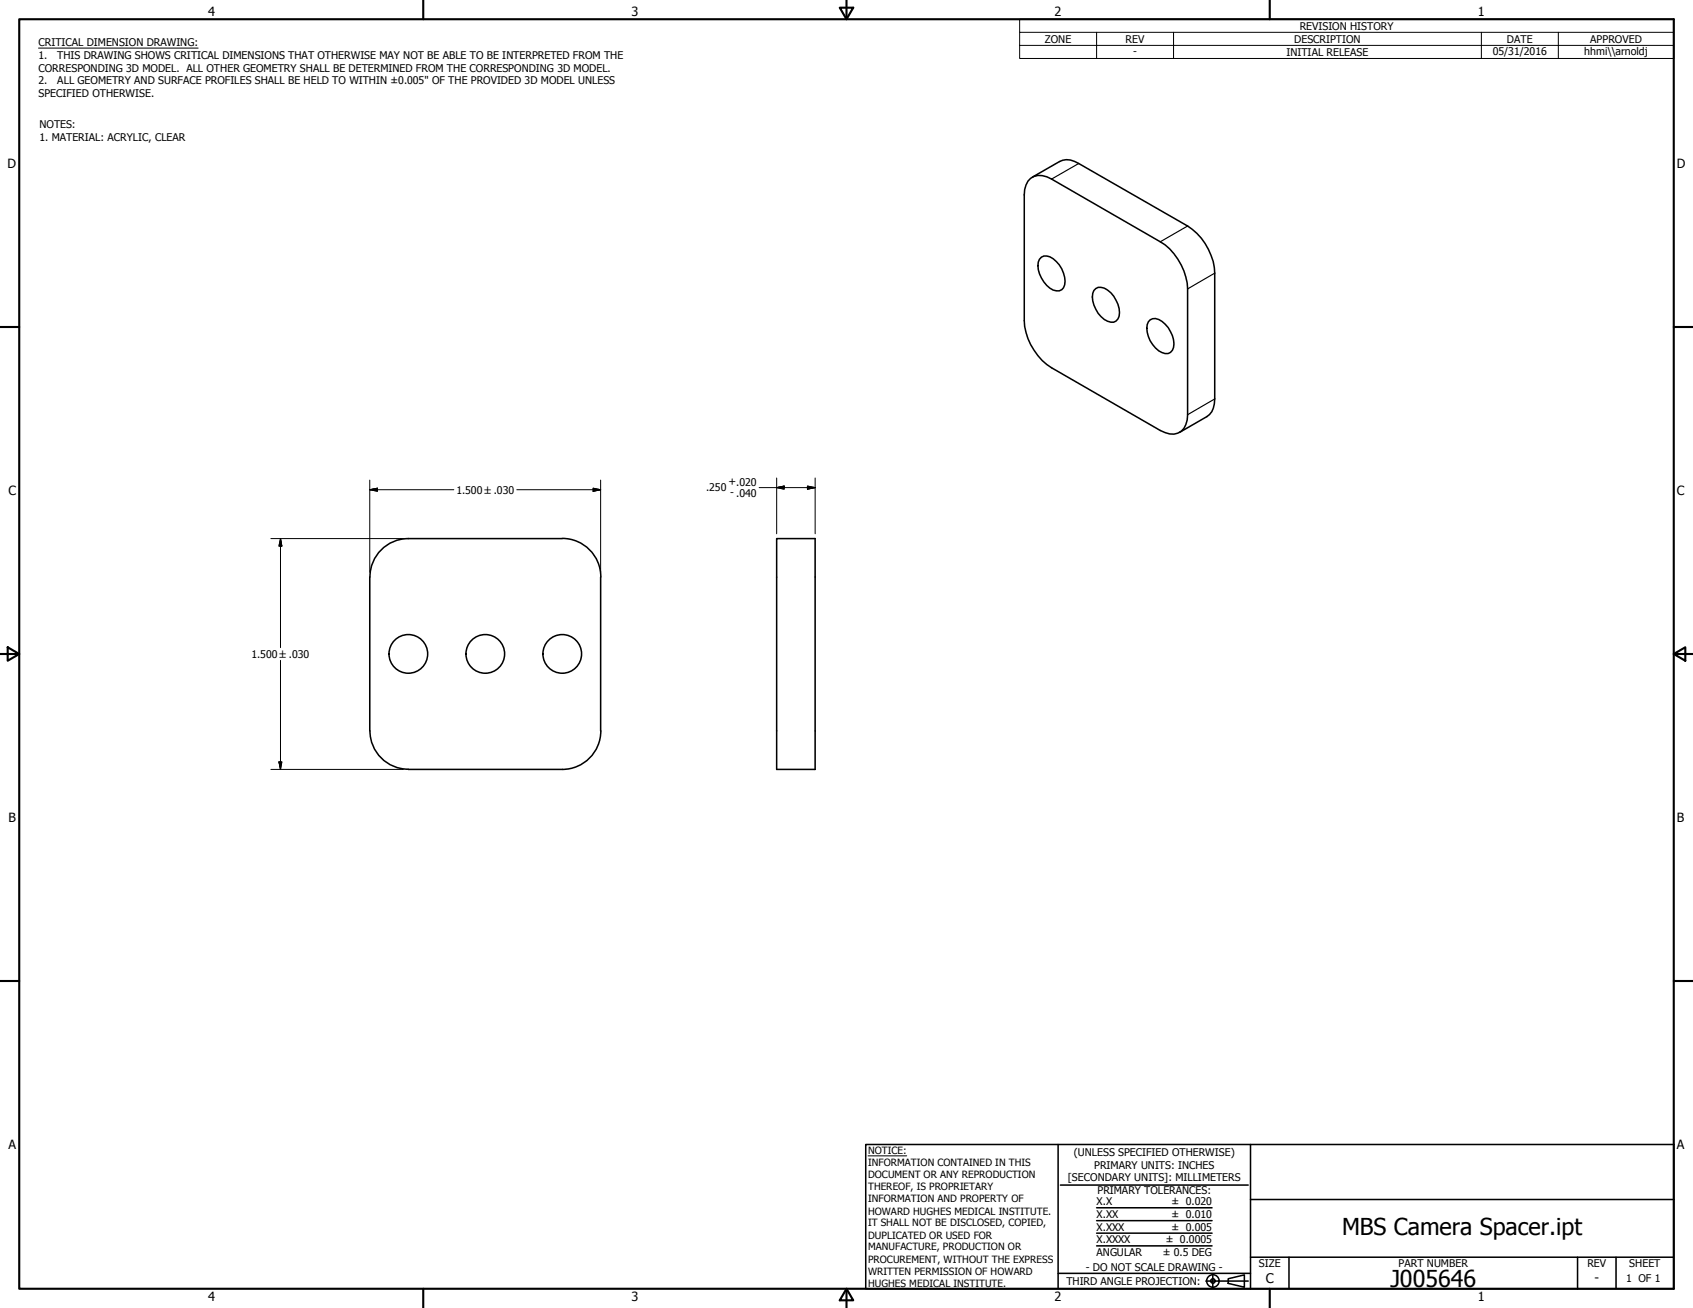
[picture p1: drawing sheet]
<svg xmlns="http://www.w3.org/2000/svg" width="559mm" height="432mm" viewBox="0 0 559 432" stroke-linecap="round" stroke-linejoin="round" font-family="sans-serif">
<defs><g id="words">
<g font-size="7.7">
<text x="443" y="407.6">MBS Camera Spacer.ipt</text>
<text x="458.9" y="424.8">J005646</text>
</g>
<text font-size="4.4" x="417.8" y="423.5">C</text>
<g font-size="4.2">
<text x="68.7" y="5.3">4</text>
<text x="208.4" y="5.3">3</text>
<text x="348.1" y="5.3">2</text>
<text x="487.8" y="5.3">1</text>
<text x="2.5" y="55.5">D</text>
<text x="553.5" y="55.5">D</text>
<text x="2.8" y="163.4">C</text>
<text x="553.5" y="163.4">C</text>
<text x="2.9" y="271.4">B</text>
<text x="553.5" y="271.4">B</text>
<text x="2.8" y="379.3">A</text>
<text x="553.5" y="379.3">A</text>
<text x="526.3" y="423.2">-</text>
<text x="68.7" y="429.5">4</text>
<text x="208.4" y="429.6">3</text>
<text x="348.1" y="429.6">2</text>
<text x="487.8" y="429.5">1</text>
</g>
<g font-size="3.5">
<text x="429" y="9.8">REVISION HISTORY</text>
<text x="12.7" y="15.3">CRITICAL DIMENSION DRAWING:</text>
<text x="344.9" y="14.1">ZONE</text>
<text x="371.5" y="14.1">REV</text>
<text x="427.2" y="14.1">DESCRIPTION</text>
<text x="497.4" y="14.1">DATE</text>
<text x="524.9" y="14.1">APPROVED</text>
<text x="12.7" y="19.5">1.</text>
<text x="12.7" y="23.7">CORRESPONDING 3D MODEL. ALL OTHER GEOMETRY SHALL BE DETERMINED FROM THE CORRESPONDING 3D MODEL.</text>
<text x="18.9" y="19.5">THIS DRAWING SHOWS CRITICAL DIMENSIONS THAT OTHERWISE MAY NOT BE ABLE TO BE INTERPRETED FROM THE</text>
<text x="374" y="18.3">-</text>
<text x="424.6" y="18.4">INITIAL RELEASE</text>
<text x="492.7" y="18.2">05/31/2016</text>
<text x="522.9" y="18.1">hhmi\\arnoldj</text>
<text x="12.7" y="27.8">2.</text>
<text x="18.9" y="27.8">ALL GEOMETRY AND SURFACE PROFILES SHALL BE HELD TO WITHIN ±0.005&quot; OF THE PROVIDED 3D MODEL UNLESS</text>
<text x="12.7" y="32">SPECIFIED OTHERWISE.</text>
<text x="13" y="42.3">NOTES:</text>
<text x="13" y="46.5">1. MATERIAL: ACRYLIC, CLEAR</text>
<text x="240.4" y="160.3">+.020</text>
<text x="150.6" y="162.9">1.500 ±.030</text>
<text x="233" y="162.2">.250</text>
<text x="241" y="163.8">- .040</text>
<text x="83" y="217.2">1.500 ±.030</text>
<text x="354.5" y="381.6">(UNLESS SPECIFIED OTHERWISE)</text>
<text x="352.5" y="390">[SECONDARY UNITS]: MILLIMETERS</text>
<text x="361.1" y="385.8">PRIMARY UNITS: INCHES</text>
<text x="362.3" y="394.1">PRIMARY TOLERANCES:</text>
<text x="361.9" y="397.9">X.X</text>
<text x="386.7" y="398">± 0.020</text>
<text x="361.9" y="402.1">X.XX</text>
<text x="361.9" y="406.3">X.XXX</text>
<text x="386.7" y="402.1">± 0.010</text>
<text x="386.7" y="406.3">± 0.005</text>
<text x="361.9" y="410.5">X.XXXX</text>
<text x="384.7" y="410.5">± 0.0005</text>
<text x="358.4" y="419.7">- DO NOT SCALE DRAWING -</text>
<text x="361.9" y="414.6">ANGULAR</text>
<text x="383.8" y="414.7">± 0.5 DEG</text>
<text x="415.5" y="418.4">SIZE</text>
<text x="461.6" y="418.3">PART NUMBER</text>
<text x="523.9" y="418.3">REV</text>
<text x="537.8" y="418.4">SHEET</text>
<text x="352" y="424.2">THIRD ANGLE PROJECTION:</text>
<text x="536.7" y="423.2">1 OF 1</text>
</g>
<g font-size="3.3">
<text x="286.5" y="381.1">NOTICE:</text>
<text x="286.5" y="385">INFORMATION CONTAINED IN THIS</text>
<text x="286.5" y="389">DOCUMENT OR ANY REPRODUCTION</text>
<text x="286.5" y="392.9">THEREOF, IS PROPRIETARY</text>
<text x="286.5" y="396.9">INFORMATION AND PROPERTY OF</text>
<text x="286.5" y="400.9">HOWARD HUGHES MEDICAL INSTITUTE.</text>
<text x="286.5" y="404.9">IT SHALL NOT BE DISCLOSED, COPIED,</text>
<text x="286.5" y="408.9">DUPLICATED OR USED FOR</text>
<text x="286.5" y="412.8">MANUFACTURE, PRODUCTION OR</text>
<text x="286.5" y="416.8">PROCUREMENT, WITHOUT THE EXPRESS</text>
<text x="286.5" y="420.8">WRITTEN PERMISSION OF HOWARD</text>
<text x="286.5" y="424.8">HUGHES MEDICAL INSTITUTE.</text>
</g>
</g></defs>
<!-- layer: Visible (ANSI) -->
<g fill="none" stroke="#000" stroke-width=".51">
<path d="M349.7 53.3a5.9 5.9 0 0 1 6.3 .7l36 20.6a19.8 19.8 0 0 1 8.9 15.6v41.5a6.7 6.7 0 0 1-2.6 5.8M383 79.8l-35.9-20.7a5.5 5.5 0 0 0-7.8 .7l-1.1 2.8-.1 1.7v41.6a19.7 19.7 0 0 0 9 15.5l35.9 20.7M343.7 84.9a3.8 3.8 0 0 1 5 1.5 8.5 8.5 0 0 1 2.3 8.6 2.86 2.86 0 0 1-4.5 .1 9.8 9.8 0 0 1-3.8-8.6zM361.1 95.9a2.86 2.86 0 0 1 4.5-.1 9.8 9.8 0 0 1 3.8 8.6 2.5 2.5 0 0 1-3.8 1.6 9.4 9.4 0 0 1-4.9-9.2zM392 95.4v41.5M379.6 105.6a3.2 3.2 0 0 1 3.9 .5 9.8 9.8 0 0 1 3.8 8.6 2.49 2.49 0 0 1-3.8 1.7 9.1 9.1 0 0 1-4.8-9.2zM185.5 177.8h-50.7a12.7 12.7 0 0 0-12.7 12.7M185.6 177.7a12.7 12.7 0 0 1 12.7 12.8M256.3 177.8h12.7v76.2h-12.7zM122 190.5v50.8M198.2 190.5l.1 50.8a12.7 12.7 0 0 1-12.7 12.7h-50.9M122.1 241.3a12.7 12.7 0 0 0 12.7 12.6"/>
<circle cx="134.8" cy="215.9" r="6.4"/>
<circle cx="160.2" cy="215.9" r="6.4"/>
<circle cx="185.6" cy="215.9" r="6.4"/>
</g>
<!-- layer: Visible Narrow (ANSI) -->
<path d="M356 54l-8.9 5.1M392 74.6l-9 5.2M400.9 90.2l-8.9 5.2M400.9 131.7l-8.9 5.2" fill="none" stroke="#000" stroke-width=".38"/>
<path d="M349.7 53.3l-9 5.2M383 79.8a19.7 19.7 0 0 1 9 15.6M392 136.9a5.5 5.5 0 0 1-4.5 6.4h-1.4l-3.1-1.2M398.3 137.5l-9 5.2" fill="none" stroke="#000" stroke-width=".51"/>
<!-- layer: Border (ANSI) -->
<g fill="none" stroke="#000" stroke-width=".7">
<path d="M6.3 6.3h546.1v419.1h-546.1zM139.7 0v6.3M277.2 2.5h4.4l-2.2 3.8zM279.4 0v6.3M419.1 0v6.3M0 107.9h6.3M552.4 107.9h6.4M0 215.9h6.3M2.5 213.7l3.8 2.2-3.8 2.2zM552.4 215.9l3.9-2.2v4.4zM552.4 215.9h6.4M0 323.8h6.3"/>
<path d="M552.4 323.8h6.4M139.7 425.4v6.4M279.4 425.4l2.2 3.9h-4.4zM279.4 425.4v6.4M419.1 425.4v6.4"/>
</g>
<!-- layer: Title (ANSI) -->
<g fill="none" stroke="#000" stroke-width=".51">
<path d="M285.8 377.8h266.6v47.6h-266.6zM349.2 377.8v47.6M412.7 377.8v47.6M350 391.2h62M361.9 398.7h38.1M412.7 396h139.7M361.9 411.3h38.1M361.9 407.1h38.1M361.9 403h38.1M412.7 415h139.7M425.4 415v10.4M520.7 415v10.4"/>
<path d="M533.4 415v10.4M349.2 420.4h63.5M398 422.9h14M400.3 420.6v4.6M405.4 422.1l5.3-1.2v4l-5.3-1.2z"/>
<circle cx="400.3" cy="422.9" r="2.06"/>
<circle cx="400.3" cy="422.9" r=".73"/>
</g>
<path d="M286.5 381.6h12.8" fill="none" stroke="#000" stroke-width=".33"/>
<!-- layer: Symbol (ANSI) -->
<path d="M12.7 15.9h52.7M336.5 10.7v-4.4h215.9v4.4M336.5 15h215.9M361.9 10.7v8.6M387.3 10.7v8.6M488.9 10.7v8.6M514.3 10.7v8.6M552.4 10.7h-215.9v4.3M552.4 10.7v8.6h-215.9v-4.3" fill="none" stroke="#000" stroke-width=".33"/>
<!-- layer: Dimension (ANSI) -->
<g fill="none" stroke="#000" stroke-width=".33">
<path d="M122 158.5v30.4M198.2 158.5v30.4M256.3 157.8v18.4M269 157.8v18.4M89.4 177.8h43.8M92.6 177.8l.4 2.5h-.9zM92.6 177.8v36M122 161.7l2.6-.5v1zM122 161.7h27.8M170.6 161.7h27.6M195.8 161.2l2.4 .5-2.4 .5zM250.6 161h18.4"/>
<path d="M256.3 161l2.5-.5v1zM266.5 160.5l2.5 .5-2.5 .5zM92.6 218v36M89.4 254h43.8M92.1 251.5h.9l-.4 2.5z"/>
</g>
<path d="M122 161.7l2.6-.5zM122 161.7l2.6-.5v1zM195.8 162.2l2.4-.5zM195.8 161.2l2.4 .5-2.4 .5zM256.3 161l2.5-.5zM256.3 161l2.5-.5v1zM266.5 161.5l2.5-.5zM266.5 160.5l2.5 .5-2.5 .5zM92.6 177.8l.4 2.5zM92.6 177.8l.4 2.5h-.9zM92.1 251.5l.5 2.5zM92.1 251.5h.9l-.4 2.5z" fill="#000" stroke="#000" stroke-width=".33"/>
<use href="#words"/>
</svg>
